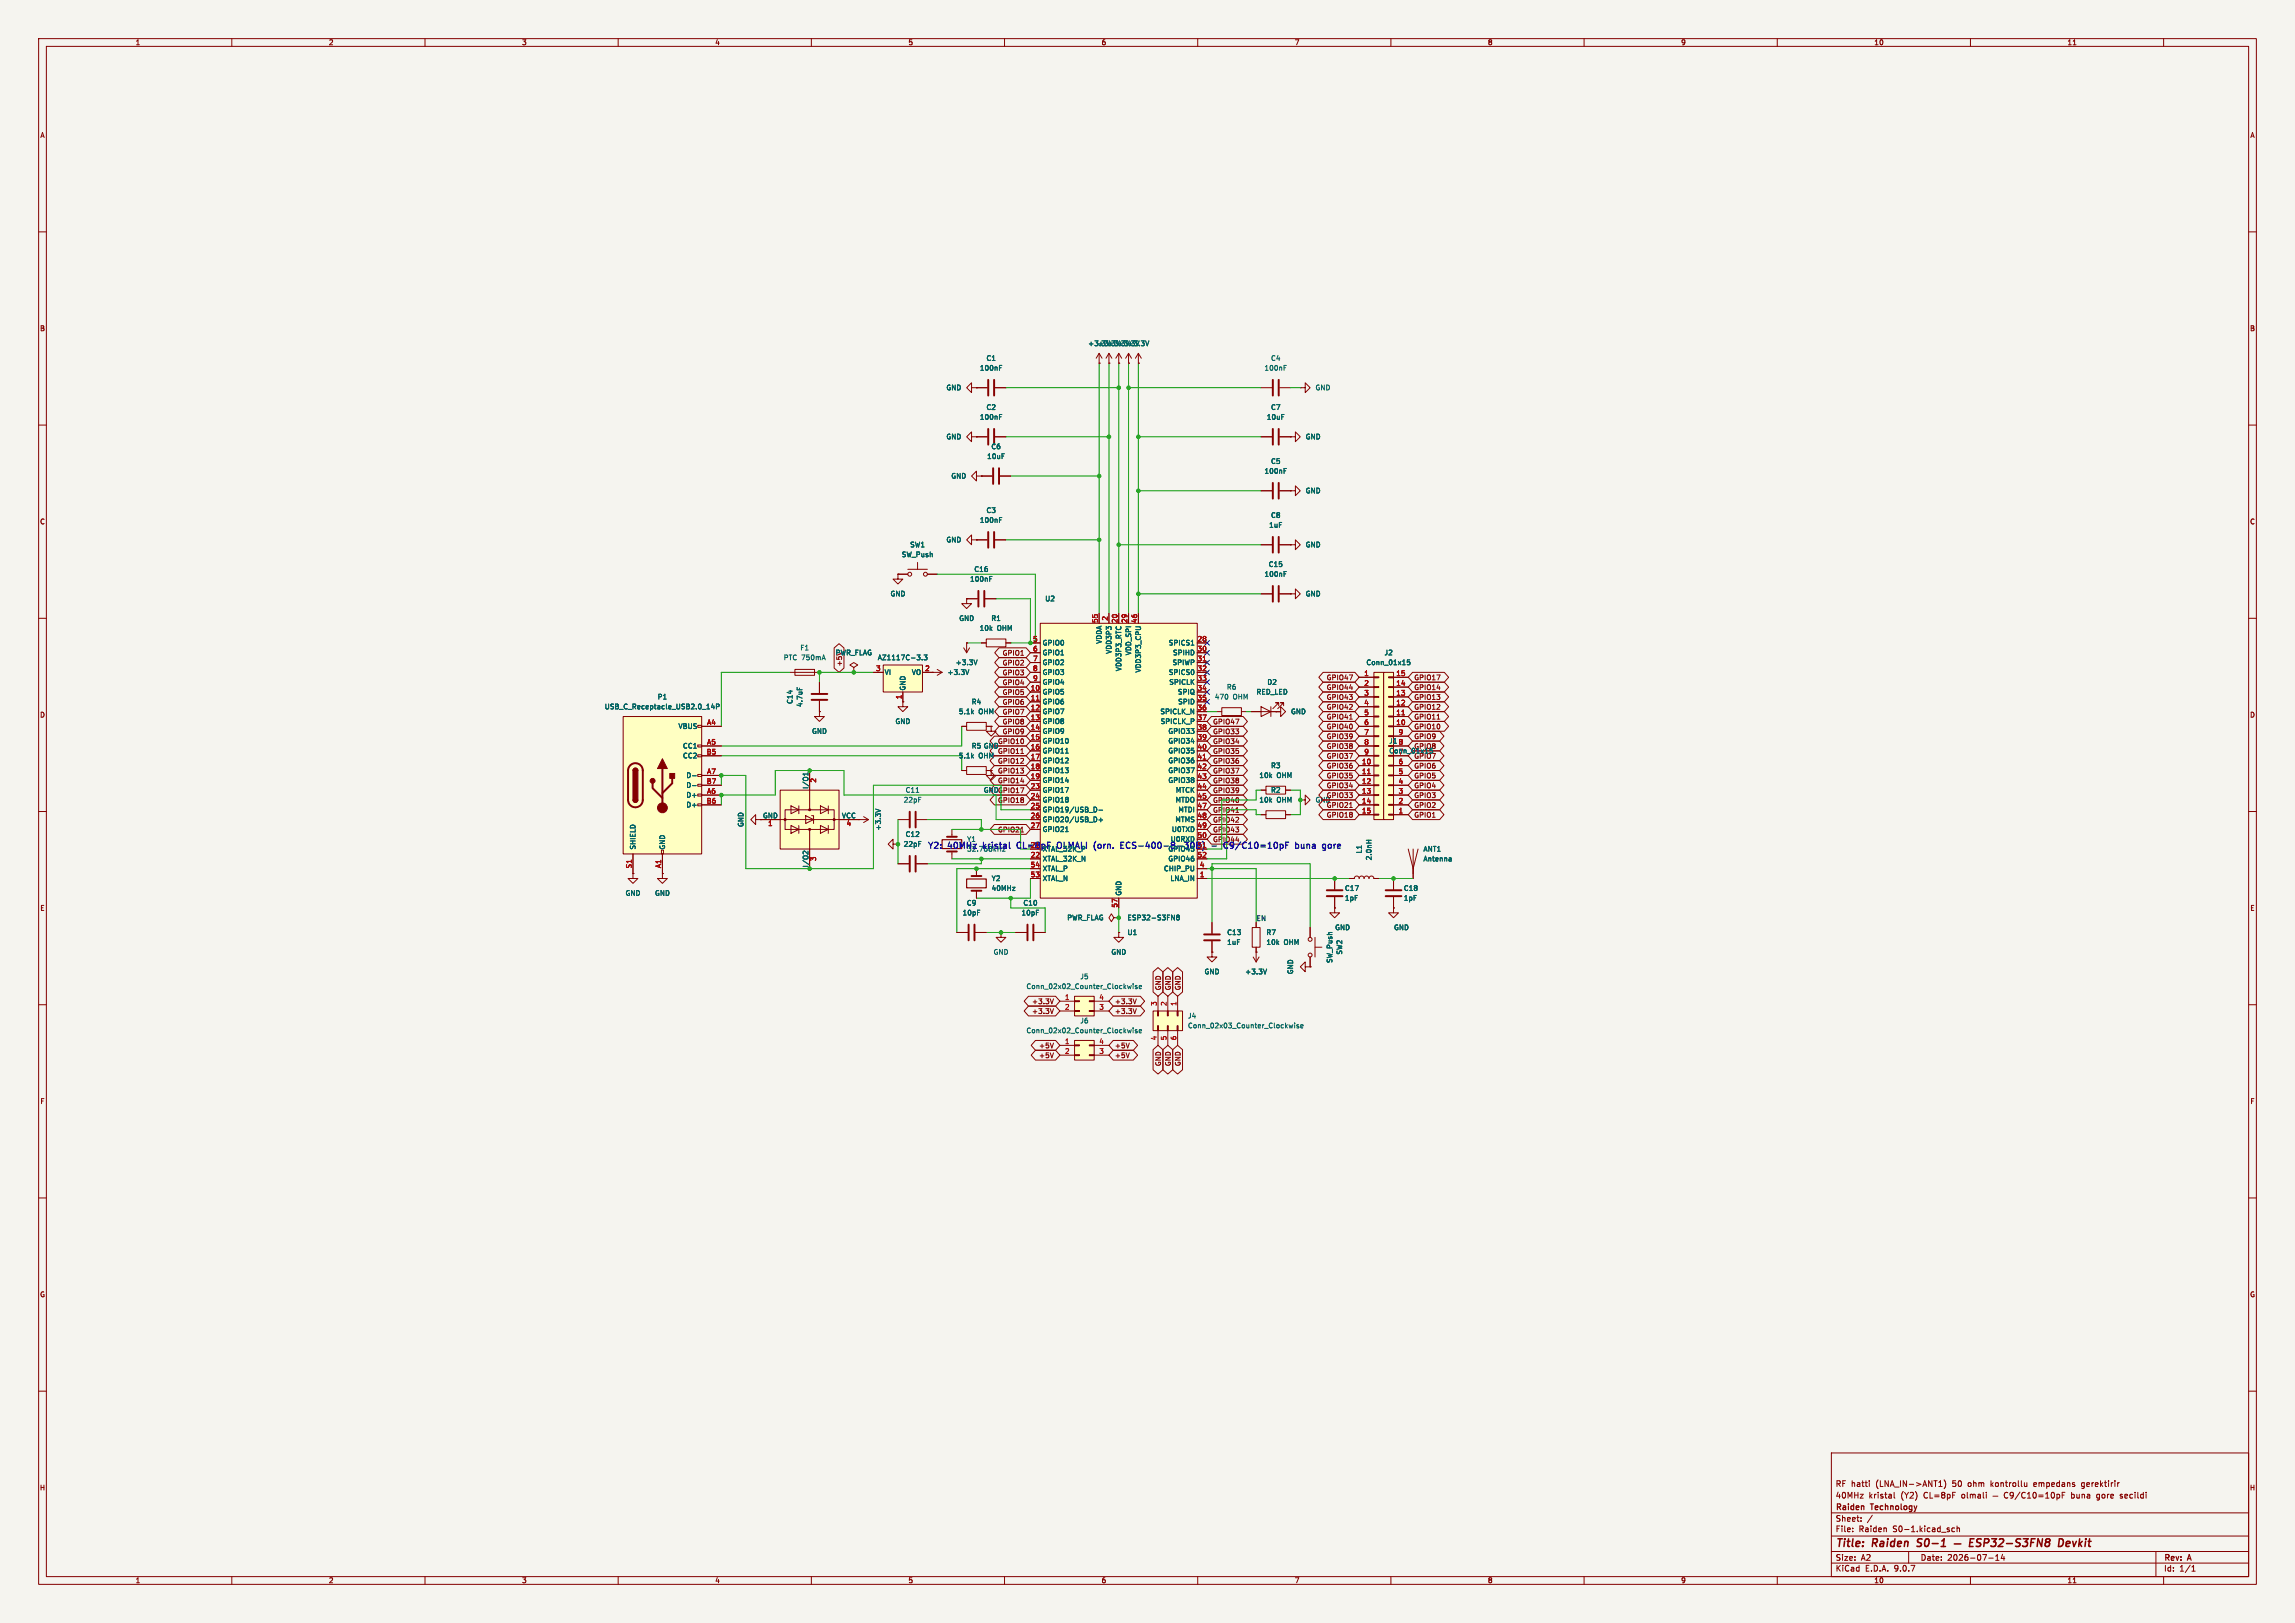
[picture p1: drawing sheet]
<svg xmlns="http://www.w3.org/2000/svg" width="594mm" height="420mm" viewBox="0 0 594 420" stroke-linecap="round" stroke-linejoin="round" font-family="sans-serif">
<defs><g id="words">
<g font-size="2.8" fill="#840000">
<text x="475" y="400.9">Title:</text>
<text x="484.7" y="400.9">Raiden</text>
<text x="497.1" y="400.9">S0-1</text>
<text x="536.1" y="400.9">Devkit</text>
</g>
<g font-size="2.2" fill="#0000c2">
<text x="240" y="219.8">Y2:</text>
<text x="245.5" y="219.8">40MHz</text>
<text x="255.2" y="219.8">kristal</text>
<text x="275.7" y="219.8">OLMALI (orn.</text>
<text x="293.4" y="219.8">ECS-400-8-30B)</text>
<text x="317.5" y="219.8">-</text>
<text x="321.4" y="219.8">C9/C10=10pF</text>
<text x="340.5" y="219.8">buna</text>
</g>
<text font-size="2.2" fill="#a90000" x="264.6" y="219.8">CL=8pF</text>
<g font-size="2.1" fill="#840000">
<text x="475" y="388">40MHz</text>
<text x="475" y="385">RF hatti</text>
<text x="483.7" y="388">kristal</text>
<text x="485.5" y="385">(LNA_IN-&gt;ANT1)</text>
<text x="492" y="388">(Y2)</text>
<text x="498" y="388">CL=8pF</text>
<text x="505.5" y="385">50</text>
<text x="508" y="388">olmali</text>
<text x="509.6" y="385">ohm</text>
<text x="515.6" y="385">kontrollu</text>
<text x="526.9" y="385">empedans</text>
<text x="536.8" y="388">buna</text>
<text x="539.5" y="385">gerektirir</text>
<text x="543.5" y="388">gore</text>
<text x="549.8" y="388">secildi</text>
<text x="475" y="394">Sheet:</text>
<text x="475" y="391.2">Raiden</text>
<text x="484.3" y="391.2">Technology</text>
<text x="475" y="396.7">File:</text>
<text x="481.1" y="396.7">Raiden</text>
<text x="490" y="396.7">S0-1.kicad_sch</text>
<text x="475" y="406.9">KiCad</text>
<text x="475" y="404.1">Size:</text>
<text x="481.7" y="404.1">A2</text>
<text x="482.7" y="406.9">E.D.A.</text>
<text x="490.3" y="406.9">9.0.7</text>
<text x="497" y="404.1">Date:</text>
<text x="504" y="404.1">2026-07-14</text>
<text x="560" y="404.3">Rev:</text>
<text x="560" y="406.9">Id:</text>
<text x="564.1" y="406.9">1/1</text>
<text x="566.4" y="404.3">A</text>
</g>
<g font-size="1.8" fill="#840000">
<text x="35" y="11.9">1</text>
<text x="85" y="11.9">2</text>
<text x="135" y="11.9">3</text>
<text x="185" y="11.9">4</text>
<text x="235" y="11.9">5</text>
<text x="285" y="11.9">6</text>
<text x="335" y="11.9">7</text>
<text x="385" y="11.9">8</text>
<text x="435" y="11.9">9</text>
<text x="485" y="11.9">10</text>
<text x="535" y="11.9">11</text>
<text x="10.3" y="35.9">A</text>
<text x="582.3" y="35.9">A</text>
<text x="10.3" y="85.9">B</text>
<text x="582.3" y="85.9">B</text>
<text x="10.3" y="135.9">C</text>
<text x="582.3" y="135.9">C</text>
<text x="259.4" y="172.4">GPIO2</text>
<text x="259.4" y="169.9">GPIO1</text>
<text x="259.4" y="177.5">GPIO4</text>
<text x="259.4" y="174.9">GPIO3</text>
<text x="343.3" y="176.2">GPIO47</text>
<text x="343.3" y="178.8">GPIO44</text>
<text x="365.9" y="178.8">GPIO14</text>
<text x="365.9" y="176.2">GPIO17</text>
<text x="10.3" y="185.9">D</text>
<text x="259.4" y="182.6">GPIO6</text>
<text x="259.4" y="180">GPIO5</text>
<text x="259.4" y="185.1">GPIO7</text>
<text x="343.3" y="183.8">GPIO42</text>
<text x="343.3" y="181.3">GPIO43</text>
<text x="365.9" y="183.8">GPIO12</text>
<text x="365.9" y="181.3">GPIO13</text>
<text x="582.3" y="185.9">D</text>
<text x="259.4" y="190.2">GPIO9</text>
<text x="259.4" y="187.6">GPIO8</text>
<text x="313.8" y="190.2">GPIO33</text>
<text x="313.8" y="187.6">GPIO47</text>
<text x="343.3" y="186.4">GPIO41</text>
<text x="343.3" y="191.5">GPIO39</text>
<text x="343.3" y="188.9">GPIO40</text>
<text x="365.9" y="188.9">GPIO10</text>
<text x="365.9" y="191.5">GPIO9</text>
<text x="365.9" y="186.4">GPIO11</text>
<text x="258.2" y="197.8">GPIO12</text>
<text x="313.8" y="195.3">GPIO35</text>
<text x="313.8" y="197.8">GPIO36</text>
<text x="313.8" y="192.7">GPIO34</text>
<text x="343.3" y="194">GPIO38</text>
<text x="343.3" y="196.5">GPIO37</text>
<text x="258.2" y="200.3">GPIO13</text>
<text x="258.2" y="202.9">GPIO14</text>
<text x="313.8" y="202.9">GPIO38</text>
<text x="313.8" y="200.3">GPIO37</text>
<text x="343.3" y="201.6">GPIO35</text>
<text x="343.3" y="199.1">GPIO36</text>
<text x="365.9" y="201.6">GPIO5</text>
<text x="365.9" y="199.1">GPIO6</text>
<text x="254.5" y="205.3">GNDGPIO17</text>
<text x="258.2" y="208">GPIO18</text>
<text x="313.8" y="208">GPIO40</text>
<text x="313.8" y="205.4">GPIO39</text>
<text x="340.4" y="207.9">GND</text>
<text x="343.3" y="204.2">GPIO34</text>
<text x="343.3" y="206.7">GPIO33</text>
<text x="343.3" y="209.2">GPIO21</text>
<text x="365.9" y="206.7">GPIO3</text>
<text x="365.9" y="204.2">GPIO4</text>
<text x="365.9" y="209.2">GPIO2</text>
<text x="258.2" y="215.6">GPIO21</text>
<text x="313.8" y="213">GPIO42</text>
<text x="313.8" y="215.6">GPIO43</text>
<text x="313.8" y="210.5">GPIO41</text>
<text x="343.3" y="211.8">GPIO18</text>
<text x="365.9" y="211.8">GPIO1</text>
<text x="10.3" y="235.9">E</text>
<text x="582.3" y="235.9">E</text>
<text x="300.7" y="256.4" transform="rotate(-90 300.7 256.4)">GND</text>
<text x="303.2" y="256.4" transform="rotate(-90 303.2 256.4)">GND</text>
<text x="305.8" y="256.4" transform="rotate(-90 305.8 256.4)">GND</text>
<text x="267" y="262.6">+3.3V</text>
<text x="267" y="260">+3.3V</text>
<text x="288.4" y="262.6">+3.3V</text>
<text x="288.4" y="260">+3.3V</text>
<text x="268.8" y="274">+5V</text>
<text x="268.8" y="271.5">+5V</text>
<text x="288.4" y="271.5">+5V</text>
<text x="288.4" y="274">+5V</text>
<text x="300.7" y="276" transform="rotate(-90 300.7 276)">GND</text>
<text x="303.2" y="276" transform="rotate(-90 303.2 276)">GND</text>
<text x="305.8" y="276" transform="rotate(-90 305.8 276)">GND</text>
<text x="10.3" y="285.9">F</text>
<text x="582.3" y="285.9">F</text>
<text x="10.3" y="335.9">G</text>
<text x="582.3" y="335.9">G</text>
<text x="10.2" y="385.9">H</text>
<text x="582.2" y="385.9">H</text>
<text x="35" y="409.9">1</text>
<text x="85" y="409.9">2</text>
<text x="135" y="409.9">3</text>
<text x="185" y="409.9">4</text>
<text x="235" y="409.9">5</text>
<text x="285" y="409.9">6</text>
<text x="335" y="409.9">7</text>
<text x="385" y="409.9">8</text>
<text x="435" y="409.9">9</text>
<text x="485" y="409.9">10</text>
<text x="535" y="409.9">11</text>
</g>
<g font-size="1.8" fill="#006464">
<text x="281.5" y="89.8">+3.3V +3.3V +3.3V</text>
<text x="284.1" y="89.8">+3.3V +3.3V</text>
<text x="255.2" y="93.6">C1</text>
<text x="328.9" y="93.6">C4</text>
<text x="244.8" y="101.2">GND</text>
<text x="253.5" y="96.1">100nF</text>
<text x="327.2" y="96.1">100nF</text>
<text x="340.4" y="101.2">GND</text>
<text x="255.2" y="106.3">C2</text>
<text x="328.9" y="106.3">C7</text>
<text x="244.8" y="113.9">GND</text>
<text x="253.5" y="108.8">100nF</text>
<text x="327.8" y="108.8">10uF</text>
<text x="337.8" y="113.9">GND</text>
<text x="255.4" y="119">10uF</text>
<text x="256.5" y="116.4">C6</text>
<text x="246.1" y="124.1">GND</text>
<text x="327.2" y="122.8">100nF</text>
<text x="328.9" y="120.2">C5</text>
<text x="337.8" y="127.9">GND</text>
<text x="253.5" y="135.5">100nF</text>
<text x="255.2" y="132.9">C3</text>
<text x="328.4" y="136.8">1uF</text>
<text x="328.9" y="134.2">C8</text>
<text x="235.5" y="141.8">SW1</text>
<text x="244.8" y="140.6">GND</text>
<text x="337.8" y="141.8">GND</text>
<text x="233.3" y="144.4">SW_Push</text>
<text x="252.1" y="148.2">C16</text>
<text x="327.2" y="149.5">100nF</text>
<text x="328.3" y="146.9">C15</text>
<text x="230.4" y="154.5">GND</text>
<text x="251" y="150.7">100nF</text>
<text x="270.4" y="155.8">U2</text>
<text x="337.8" y="154.5">GND</text>
<text x="248.2" y="160.9">GND</text>
<text x="256.5" y="160.9">R1</text>
<text x="253.4" y="163.4">10k</text>
<text x="258.1" y="163.4">OHM</text>
<text x="269.7" y="167.2">GPIO0</text>
<text x="285.3" y="166.7" transform="rotate(-90 285.3 166.7)">VDDA</text>
<text x="302.4" y="167.2">SPICS1</text>
<text x="202.7" y="171">PTC 750mA</text>
<text x="207" y="168.5">F1</text>
<text x="216.2" y="169.8">PWR_FLAG</text>
<text x="218.1" y="172.6" transform="rotate(-90 218.1 172.6)">+5V</text>
<text x="227.1" y="171">AZ1117C-3.3</text>
<text x="247.2" y="172.3">+3.3V</text>
<text x="269.7" y="169.8">GPIO1</text>
<text x="269.7" y="172.3">GPIO2</text>
<text x="287.9" y="169.3" transform="rotate(-90 287.9 169.3)">VDD3P3</text>
<text x="290.4" y="173.8" transform="rotate(-90 290.4 173.8)">VDD3P3_RTC</text>
<text x="293" y="169.7" transform="rotate(-90 293 169.7)">VDD_SPI</text>
<text x="303.4" y="172.3">SPIWP</text>
<text x="303.5" y="169.8">SPIHD</text>
<text x="353.5" y="172.3">Conn_01x15</text>
<text x="358.2" y="169.8">J2</text>
<text x="228.9" y="174.9">VI</text>
<text x="234.5" y="178.8" transform="rotate(-90 234.5 178.8)">GND</text>
<text x="235.9" y="174.9">VO</text>
<text x="245.1" y="174.9">+3.3V</text>
<text x="269.7" y="174.9">GPIO3</text>
<text x="269.7" y="177.4">GPIO4</text>
<text x="269.7" y="179.9">GPIO5</text>
<text x="295.5" y="174.2" transform="rotate(-90 295.5 174.2)">VDD3P3_CPU</text>
<text x="302.4" y="174.9">SPICS0</text>
<text x="302.5" y="177.4">SPICLK</text>
<text x="304.8" y="179.9">SPIQ</text>
<text x="317.4" y="178.7">R6</text>
<text x="325.1" y="179.9">RED_LED</text>
<text x="327.9" y="177.4">D2</text>
<text x="156.4" y="183.7">USB_C_Receptacle_USB2.0_14P</text>
<text x="170.1" y="181.2">P1</text>
<text x="205.3" y="182.3" transform="rotate(-90 205.3 182.3)">C14</text>
<text x="207.9" y="183.1" transform="rotate(-90 207.9 183.1)">4.7uF</text>
<text x="248.1" y="185">5.1k</text>
<text x="251.4" y="182.5">R4</text>
<text x="253.3" y="185">OHM</text>
<text x="269.7" y="182.5">GPIO6</text>
<text x="269.7" y="185">GPIO7</text>
<text x="300.2" y="185">SPICLK_N</text>
<text x="304.8" y="182.5">SPID</text>
<text x="314.3" y="181.2">470</text>
<text x="319.1" y="181.2">OHM</text>
<text x="334" y="185">GND</text>
<text x="175.5" y="188.8">VBUS</text>
<text x="210.1" y="190.1">GND</text>
<text x="231.6" y="187.6">GND</text>
<text x="269.7" y="187.6">GPIO8</text>
<text x="269.7" y="190.1">GPIO9</text>
<text x="300.3" y="187.6">SPICLK_P</text>
<text x="302.3" y="190.1">GPIO33</text>
<text x="176.6" y="193.9">CC1</text>
<text x="176.6" y="196.4">CC2</text>
<text x="248.1" y="196.4">5.1k</text>
<text x="251.4" y="193.9">R5 GND</text>
<text x="253.3" y="196.4">OHM</text>
<text x="258.2" y="192.7">GPIO10</text>
<text x="258.2" y="195.3">GPIO11</text>
<text x="269.7" y="192.6">GPIO10</text>
<text x="269.7" y="195.2">GPIO11</text>
<text x="269.7" y="197.7">GPIO12</text>
<text x="302.3" y="192.6">GPIO34</text>
<text x="302.3" y="195.2">GPIO35</text>
<text x="302.3" y="197.7">GPIO36</text>
<text x="359.4" y="192.6">J1</text>
<text x="359.4" y="195.2">Conn_01x15</text>
<text x="361.9" y="195.3">7</text>
<text x="365.9" y="196.5">GPIO7</text>
<text x="365.9" y="194">GPIO8</text>
<text x="177.5" y="201.5">D-</text>
<text x="269.7" y="200.3">GPIO13</text>
<text x="269.7" y="202.8">GPIO14</text>
<text x="302.3" y="200.3">GPIO37</text>
<text x="302.3" y="202.8">GPIO38</text>
<text x="325.8" y="201.5">10k</text>
<text x="328.9" y="199">R3</text>
<text x="330.5" y="201.5">OHM</text>
<text x="177.5" y="204.1">D-</text>
<text x="177.5" y="206.6">D+</text>
<text x="177.5" y="209.1">D+</text>
<text x="209.3" y="204.3" transform="rotate(-90 209.3 204.3)">I/O1</text>
<text x="233.8" y="207.9">22pF</text>
<text x="234.3" y="205.3">C11</text>
<text x="254.5" y="205.3">GND</text>
<text x="269.7" y="205.3">GPIO17</text>
<text x="269.7" y="207.9">GPIO18</text>
<text x="304.1" y="207.9">MTDO</text>
<text x="304.2" y="205.3">MTCK</text>
<text x="325.8" y="207.9">10k</text>
<text x="328.9" y="205.3">R2</text>
<text x="330.5" y="207.9">OHM</text>
<text x="192.6" y="214.1" transform="rotate(-90 192.6 214.1)">GND</text>
<text x="197.4" y="211.8">GND</text>
<text x="217.8" y="211.8">VCC</text>
<text x="228.2" y="215" transform="rotate(-90 228.2 215)">+3.3V</text>
<text x="269.7" y="210.4">GPIO19/USB_D-</text>
<text x="269.7" y="213">GPIO20/USB_D+</text>
<text x="269.7" y="215.5">GPIO21</text>
<text x="303.2" y="215.5">U0TXD</text>
<text x="304.1" y="213">MTMS</text>
<text x="304.9" y="210.4">MTDI</text>
<text x="164.7" y="220" transform="rotate(-90 164.7 220)">SHIELD</text>
<text x="172.3" y="220" transform="rotate(-90 172.3 220)">GND</text>
<text x="233.8" y="219.3">22pF</text>
<text x="234.3" y="216.8">C12</text>
<text x="250.2" y="218">Y1</text>
<text x="269.7" y="220.6">XTAL_32K_P</text>
<text x="302.3" y="220.6">GPIO45</text>
<text x="302.9" y="218">U0RXD</text>
<text x="352.7" y="221" transform="rotate(-90 352.7 221)">L1</text>
<text x="368.3" y="220.6">ANT1</text>
<text x="209.3" y="224.6" transform="rotate(-90 209.3 224.6)">I/O2</text>
<text x="269.7" y="223.1">XTAL_32K_N</text>
<text x="269.7" y="225.7">XTAL_P</text>
<text x="301.1" y="225.7">CHIP_PU</text>
<text x="302.3" y="223.1">GPIO46</text>
<text x="355.2" y="222.7" transform="rotate(-90 355.2 222.7)">2.0nH</text>
<text x="368.3" y="223.1">Antenna</text>
<text x="161.8" y="232">GND</text>
<text x="169.4" y="232">GND</text>
<text x="256.5" y="228.2">Y2</text>
<text x="256.5" y="230.7">40MHz</text>
<text x="269.7" y="228.2">XTAL_N</text>
<text x="290.4" y="231.9" transform="rotate(-90 290.4 231.9)">GND</text>
<text x="302.8" y="228.2">LNA_IN</text>
<text x="348" y="233.3">1pF</text>
<text x="348" y="230.7">C17</text>
<text x="363.2" y="233.3">1pF</text>
<text x="363.2" y="230.7">C18</text>
<text x="249" y="237.1">10pF</text>
<text x="250.1" y="234.5">C9</text>
<text x="264.3" y="237.1">10pF</text>
<text x="264.8" y="234.5">C10</text>
<text x="276.1" y="238.4">PWR_FLAG</text>
<text x="291.7" y="238.4">ESP32-S3FN8</text>
<text x="291.7" y="242.2">U1</text>
<text x="317.5" y="244.7">1uF</text>
<text x="317.5" y="242.2">C13</text>
<text x="327.7" y="242.2">R7</text>
<text x="327.7" y="244.7">10k</text>
<text x="332.3" y="244.7">OHM</text>
<text x="345.4" y="240.9">GND</text>
<text x="360.7" y="240.9">GND</text>
<text x="257" y="247.2">GND</text>
<text x="287.5" y="247.2">GND</text>
<text x="345" y="249.3" transform="rotate(-90 345 249.3)">SW_Push</text>
<text x="347.6" y="247.1" transform="rotate(-90 347.6 247.1)">SW2</text>
<text x="265.5" y="256.1">Conn_02x02_Counter_Clockwise</text>
<text x="279.5" y="253.6">J5</text>
<text x="311.7" y="252.3">GND</text>
<text x="322.2" y="252.3">+3.3V</text>
<text x="334.9" y="252.2" transform="rotate(-90 334.9 252.2)">GND</text>
<text x="307.3" y="263.8">J4</text>
<text x="265.5" y="267.6">Conn_02x02_Counter_Clockwise</text>
<text x="279.5" y="265">J6</text>
<text x="307.3" y="266.3">Conn_02x03_Counter_Clockwise</text>
</g>
<g font-size="1.8" fill="#a90000">
<text x="284.2" y="161.3" transform="rotate(-90 284.2 161.3)">55</text>
<text x="286.8" y="160.7" transform="rotate(-90 286.8 160.7)">2</text>
<text x="289.3" y="161.3" transform="rotate(-90 289.3 161.3)">20</text>
<text x="291.8" y="161.3" transform="rotate(-90 291.8 161.3)">29</text>
<text x="294.4" y="161.3" transform="rotate(-90 294.4 161.3)">46</text>
<text x="267.3" y="166.1">5</text>
<text x="309.8" y="166.1">28</text>
<text x="226.6" y="173.7">3</text>
<text x="239.3" y="173.7">2</text>
<text x="267.3" y="168.7">6</text>
<text x="267.3" y="171.2">7</text>
<text x="267.3" y="173.7">8</text>
<text x="309.8" y="168.7">30</text>
<text x="309.8" y="171.2">31</text>
<text x="309.8" y="173.7">32</text>
<text x="266.7" y="178.8">10</text>
<text x="267.3" y="176.3">9</text>
<text x="309.8" y="176.3">33</text>
<text x="309.8" y="178.8">34</text>
<text x="353" y="175">1</text>
<text x="353" y="177.5">2</text>
<text x="361.3" y="177.5">14</text>
<text x="361.3" y="175">15</text>
<text x="233.4" y="181" transform="rotate(-90 233.4 181)">1</text>
<text x="266.7" y="181.4">11</text>
<text x="266.7" y="183.9">12</text>
<text x="309.8" y="183.9">36</text>
<text x="309.8" y="181.4">35</text>
<text x="353" y="180.1">3</text>
<text x="353" y="182.6">4</text>
<text x="353" y="185.2">5</text>
<text x="361.3" y="185.2">11</text>
<text x="361.3" y="182.6">12</text>
<text x="361.3" y="180.1">13</text>
<text x="182.9" y="187.7">A4</text>
<text x="266.7" y="186.4">13</text>
<text x="266.7" y="189">14</text>
<text x="266.7" y="191.5">15</text>
<text x="309.8" y="186.4">37</text>
<text x="309.8" y="189">38</text>
<text x="309.8" y="191.5">39</text>
<text x="353" y="187.7">6</text>
<text x="353" y="190.2">7</text>
<text x="361.3" y="187.7">10</text>
<text x="361.9" y="190.2">9</text>
<text x="182.8" y="195.3">B5</text>
<text x="182.9" y="192.8">A5</text>
<text x="266.7" y="194.1">16</text>
<text x="266.7" y="196.6">17</text>
<text x="309.8" y="194.1">40</text>
<text x="309.8" y="196.6">41</text>
<text x="352.4" y="197.9">10</text>
<text x="353" y="192.8">8</text>
<text x="353" y="195.3">9</text>
<text x="361.9" y="197.9">6</text>
<text x="361.9" y="192.8">8</text>
<text x="182.8" y="202.9">B7</text>
<text x="182.9" y="200.4">A7</text>
<text x="211.5" y="202.6" transform="rotate(-90 211.5 202.6)">2</text>
<text x="266.7" y="199.1">18</text>
<text x="266.7" y="201.7">19</text>
<text x="309.8" y="199.1">42</text>
<text x="309.8" y="201.7">43</text>
<text x="352.4" y="200.4">11</text>
<text x="352.4" y="202.9">12</text>
<text x="361.9" y="202.9">4</text>
<text x="361.9" y="200.4">5</text>
<text x="182.8" y="208">B6</text>
<text x="182.9" y="205.5">A6</text>
<text x="266.7" y="204.2">23</text>
<text x="266.7" y="206.8">24</text>
<text x="266.7" y="209.3">25</text>
<text x="309.8" y="206.8">45</text>
<text x="309.8" y="204.2">44</text>
<text x="309.8" y="209.3">47</text>
<text x="352.4" y="205.5">13</text>
<text x="352.4" y="208">14</text>
<text x="361.9" y="208">2</text>
<text x="361.9" y="205.5">3</text>
<text x="198.7" y="214.1">1</text>
<text x="219" y="214.1">4</text>
<text x="266.7" y="211.8">26</text>
<text x="266.7" y="214.4">27</text>
<text x="309.8" y="211.8">48</text>
<text x="309.8" y="214.4">49</text>
<text x="352.4" y="210.6">15</text>
<text x="361.9" y="210.6">1</text>
<text x="266.7" y="219.5">21</text>
<text x="266.7" y="222">22</text>
<text x="309.8" y="219.5">51</text>
<text x="309.8" y="216.9">50</text>
<text x="309.8" y="222">52</text>
<text x="163.6" y="224.8" transform="rotate(-90 163.6 224.8)">S1</text>
<text x="171.2" y="224.8" transform="rotate(-90 171.2 224.8)">A1</text>
<text x="211.5" y="223" transform="rotate(-90 211.5 223)">3</text>
<text x="266.7" y="224.5">54</text>
<text x="266.7" y="227.1">53</text>
<text x="310.4" y="224.5">4</text>
<text x="310.4" y="227.1">1</text>
<text x="289.3" y="235" transform="rotate(-90 289.3 235)">57</text>
<text x="275.5" y="258.8">1</text>
<text x="275.5" y="261.4">2</text>
<text x="284.4" y="258.8">4</text>
<text x="284.4" y="261.4">3</text>
<text x="299.5" y="260.4" transform="rotate(-90 299.5 260.4)">3</text>
<text x="302" y="260.4" transform="rotate(-90 302 260.4)">2</text>
<text x="304.5" y="260.4" transform="rotate(-90 304.5 260.4)">1</text>
<text x="299.5" y="269.3" transform="rotate(-90 299.5 269.3)">4</text>
<text x="302" y="269.3" transform="rotate(-90 302 269.3)">5</text>
<text x="304.5" y="269.3" transform="rotate(-90 304.5 269.3)">6</text>
<text x="275.5" y="270.3">1</text>
<text x="275.5" y="272.8">2</text>
<text x="284.4" y="270.3">4</text>
<text x="284.4" y="272.8">3</text>
</g>
<g font-size="1.8" fill="#0000c2">
<text x="250.2" y="220.6">32.768kHz</text>
<text x="313.8" y="218.1">GPIO44</text>
</g>
<text font-size="1.8" fill="#0f0f0f" x="325.1" y="238.4">EN</text>
</g></defs>
<path d="M0 0h594v420h-594z" fill="#f5f4ef" stroke="#f5f4ef" stroke-width=".26"/>
<g fill="none" stroke="#840000" stroke-width=".26">
<path d="M10 10h574v400h-574zM12 12h570v396h-570zM60 10v2M110 10v2M160 10v2M210 10v2M260 10v2M310 10v2M360 10v2M410 10v2M460 10v2M510 10v2"/>
<path d="M536.6 11.6h.7M560 10v2M10 60h2M582 60h2M10 110h2M326.4 113h2.8M331.2 113h2.8M334 113h1.3v-1.2l1.2 1.2-1.2 1.3v-1.3M334 113h.1M582 110h2M326.4 127h2.8M331.2 127h2.8"/>
<path d="M334 141h1.3v-1.3l1.2 1.3-1.2 1.2v-1.2M334 141h.1M10 160h2M582 160h2M10 210h2M231.1 218.4v-1.2l-1.2 1.2 1.2 1.3v-1.3h1.3M232.4 218.4h.1M232.4 212.1h2.8M237.2 212.1h2.8M582 210h2M232.4 223.5h2.8M237.2 223.5h2.8"/>
<path d="M252.7 224.8v1.9M252.7 230.5v1.9M10 260h2M582 260h2M10 310h2M582 310h2M10 360h2M474 376h108v32h-108zM582 360h2M474 397.5h108M474 391.5h108M479.5 396.2v.2"/>
<path d="M479.5 395.4v.2M481.7 393.5v.2M481.7 392.7v.2M483.8 383.2v.1M483.8 383.7v1M484.6 392.1l-1.3 1.9M490.2 386.2v1.3l.3 .2M501.8 384.7h.9M502 383.5l.2-.3v1.5M503.2 383a1.72 1.72 0 0 1 0 2.2M505.9 395.4h-.4l-.3 .3 .1 .6h.6M506.5 395.5l.6-.1 .1 1"/>
<path d="M506.5 394.9v1.5M514.1 386.2v.1M514.1 386.7v1M515.8 387.2h1.3M519.7 386.3a.67 .67 0 0 0-1 .6 .67 .67 0 0 0 1 .6M521.1 386.8l-.3 .3-.4-.1-.1-.7 .5-.1 .3 .3-.1 .8-.2 .3-.4 .1M522.8 386.1l-1.3 1.9M524.2 386.3a.67 .67 0 0 0-1 .6 .67 .67 0 0 0 1 .6M524.6 384.5l-.6 .1M524.6 383.7v1M524.7 387.7h.9M524.7 386.6l.5-.4v1.5"/>
<path d="M526.3 386.3l.2-.1a.8 .8 0 0 1 .6 .7 .8 .8 0 0 1-.6 .8l-.3-.6zM527.7 386.9h1.1M527.7 387.3h1.1M529.5 387.7h.8M529.5 386.6l.4-.4v1.5M531 386.3l.2-.1a.8 .8 0 0 1 .6 .7 .8 .8 0 0 1-.6 .8l-.3-.6zM532.4 386.7h.4l.3 .3-.1 .6h-.6M532.4 386.7v1.5M533.7 386.9h.5M534.5 386.2h-.8v1.5M536.2 386.2v1.5M536.2 387.6l.1 .1"/>
<path d="M536.3 386.7h-.1M538.8 383.8v.7M542.7 388.1l.4 .1M543 386.7l-.3 .3v.4l.3 .3M548.5 383.7h-.3M548.7 387.6l.5 .1M549.2 386.7l-.5 .2 .1 .2 .4 .1M60 408v2M110 408v2M160 408v2M210 408v2M260 408v2"/>
<path d="M310 408v2M360 408v2M410 408v2M460 408v2M474 404.5h108M474 401.5h108M494 401.5v3M510 408v2M514.7 403.2h1.2M516.5 403.8h.9M516.5 402.7l.5-.4v1.5M518.3 402.2l-.3 1.1h.9"/>
<path d="M518.7 402.8v1M536.6 409.6h.7M558 401.5v6.5M560 408v2M567.3 406.6h.9M567.3 405.5l.4-.4v1.5"/>
</g>
<g fill="none" stroke="#840000" stroke-width=".4">
<path d="M496.4 398.4v.6M505.8 399.5h1.7M509.9 399.1h.6M510.9 398.2h-.9l-.3 2h1M512.8 398.3l-.7-.1-.3 .2-.1 .6 .8 .3 .1 .5-.4 .4-.7-.1M513.6 399.2l.9-.1 .3-.2-.1-.5-.2-.2h-.8l-.3 2M515.5 398.2h1.2l-.7 .8 .5 .1-.1 .9-.3 .2-.8-.2M517.5 398.4l.8-.2 .2 .2 .1 .4-1.4 1.4h1.2M519.4 399.4h1.5M523 398.3l-.7-.1-.3 .2-.1 .6 .8 .3 .1 .5-.4 .4-.8-.1M523.7 398.2h1.2l-.7 .8 .5 .1-.1 .9-.3 .2-.8-.2M525.7 399.1h.6"/>
<path d="M526.7 398.2h-.9l-.3 2M528.6 398.2l-.2 2-.9-2-.2 2M529.8 399.1l-.4 .3v.6a.65 .65 0 0 0 .9 .1 .65 .65 0 0 0 0-1h-.1M529.8 399.1l-.3-.5 .2-.3 .6-.1 .3 .5-.4 .4M529.8 399.1h.4M533 398.2a1 1 0 0 1 1.1 .7 1 1 0 0 1-.5 1.2l-.8 .1zM535.5 398.9l-.6 .1-.2 .9 .3 .3h.4M535.7 399.3l-.9 .2M496.1 400.1l.3 .1"/>
</g>
<path d="M329.4 111v4.1M331 111v4.1M329.4 125v4M331 125v4M235.5 210.1v4M237 210.1v4M235.5 221.5v4.1M237 221.5v4.1M251.5 230.5h2.5M251.5 226.7h2.5" fill="none" stroke="#840000" stroke-width=".51"/>
<path d="M332.3 121.8h.5M332.3 121.2h.7M237.1 205h.7" fill="none" stroke="#006464" stroke-width=".26"/>
<path d="M250.2 227.5h5.1v2.2h-5.1z" fill="none" stroke="#840000" stroke-width=".3"/>
<path d="M228.6 172.1h10.2v7h-10.2z" fill="#ffffc2"/>
<g fill="none" stroke="#840000" stroke-width=".26">
<path d="M326.4 100.3h2.8M331.2 100.3h2.8M251.5 139.7v-1.3l-1.3 1.3 1.3 1.3v-1.3h1.2M252.7 139.7h.1M252.7 139.7h2.8M257.6 139.7h2.7M334 127h1.3v-1.3l1.2 1.3-1.2 1.3v-1.3M334 127h.1M232.4 148.6v1.3h1.3l-1.3 1.2-1.3-1.2h1.3M232.4 148.6h.1M232.4 148.6h2.5M234.9 147.3h5.1"/>
<path d="M237.5 145.5v1.8M240 148.6h2.6M250.2 154.9v1.3h1.3l-1.3 1.3-1.3-1.3h1.3M250.2 154.9h.1M250.2 154.9h2.8M255 154.9h2.8M326.4 141h2.8M326.4 153.7h2.8M331.2 141h2.8M331.2 153.7h2.8M334 153.7h1.3v-1.3l1.2 1.3-1.2 1.2v-1.2M334 153.7h.1"/>
<path d="M212.1 176.5v2.8M226.1 174h2.5M228.6 172.1h10.2v7h-10.2zM233.7 179.1v2.5M238.8 174h5M241.3 174h.1M242.6 173.2l1.2 .8M243.8 174l-1.2 .8M249.4 167.6l.8 1.3M250.2 166.4h.1M250.2 166.4v2.5M251 167.6l-.8 1.3"/>
<path d="M254 166.4h1.3M255.3 165.4h5v2h-5zM260.3 166.4h1.3M212.1 184.2v1.2h1.3l-1.3 1.3-1.3-1.3h1.3M212.1 184.2h.1M212.1 181.4v2.8M233.7 181.6v1.3h1.2l-1.2 1.3-1.3-1.3h1.3M233.7 181.6h.1M248.9 199.4h1.3M250.2 198.4h5.1v2h-5.1zM255.3 199.4h1.2M315 184.2h1.2"/>
<path d="M316.2 183.1h5.1v2.1h-5.1zM321.3 184.2h1.3M323.8 184.2h7.7v1.2l1.2-1.2-1.2-1.3v1.3h-1.3M326.4 182.9l2.5 1.3-2.5 1.2zM328.9 182.9v2.5M330.2 184.2h.1M331 182.6v-.7h-.8h.8l-1.6 1.5M332.2 182.6v-.7h-.7h.7l-1.5 1.5M326.4 210.8h1.3M326.4 204.5h1.3M327.7 209.8h5v2h-5zM327.7 203.5h5v2h-5z"/>
<path d="M332.7 210.8h1.3M332.7 204.5h1.3"/>
<circle cx="235.5" cy="148.6" r=".51"/>
<circle cx="239.5" cy="148.6" r=".51"/>
</g>
<g fill="none" stroke="#006464" stroke-width=".26">
<path d="M332.3 95.2h.5M332.3 94.6h.7M258.7 134.5h.4M258.7 133.9h.6M256.1 149.8h.5M256.1 149.2h.7M332.3 148.5h.5M332.3 147.9h.7M206.3 177.9v.6M238.7 170.6v.2M239.2 169.5h.7l-.4 .5 .4 .1v.5h-.7M250.8 173.3l-.4 1.3"/>
<path d="M252.9 170.8l-.4 1.2"/>
</g>
<path d="M329.4 98.3v4.1M331 98.3v4.1M255.8 137.7v4M257.3 137.7v4M329.4 138.9v4.1M331 138.9v4.1M253.2 152.9v4.1M254.8 152.9v4.1M329.4 151.6v4.1M331 151.6v4.1M210.1 179.6h4M210.1 181.1h4" fill="none" stroke="#840000" stroke-width=".51"/>
<path d="M355.6 174h2.5v38.1h-2.5z" fill="#ffffc2"/>
<g fill="none" stroke="#840000" stroke-width=".26">
<path d="M351.8 175.3h3.8M351.8 177.8h3.8M355.6 174h2.5v38.1h-2.5zM355.6 175.1h1.3v.3h-1.3zM355.6 177.7h1.3v.2h-1.3zM351.8 180.3h3.8M351.8 182.9h3.8M351.8 185.4h3.8M351.8 188h3.8M351.8 190.5h3.8M351.8 193h3.8M351.8 195.6h3.8"/>
<path d="M351.8 198.1h3.8M355.6 180.2h1.3v.3h-1.3zM355.6 182.8h1.3v.2h-1.3zM355.6 185.3h1.3v.2h-1.3zM355.6 187.8h1.3v.3h-1.3zM355.6 190.4h1.3v.2h-1.3zM355.6 192.9h1.3v.3h-1.3zM355.6 195.5h1.3v.2h-1.3zM355.6 198h1.3v.2h-1.3zM351.8 200.7h3.8M351.8 203.2h3.8M351.8 205.7h3.8"/>
<path d="M351.8 208.3h3.8M351.8 210.8h3.8M355.6 200.5h1.3v.3h-1.3zM355.6 203.1h1.3v.2h-1.3zM355.6 205.6h1.3v.3h-1.3zM355.6 208.2h1.3v.2h-1.3zM355.6 210.7h1.3v.2h-1.3z"/>
</g>
<path d="M353.9 200.2h.8" fill="none" stroke="#a90000" stroke-width=".26"/>
<path d="M370.8 194.3v.3" fill="none" stroke="#006464" stroke-width=".26"/>
<path d="M269.2 161.3h40.7v71.1h-40.7z" fill="#ffffc2"/>
<g fill="none" stroke="#840000" stroke-width=".26">
<path d="M252.7 123.2v-1.3l-1.2 1.3 1.2 1.3v-1.3h1.3M254 123.2h.1M284.5 158.8v2.5M287 158.8v2.5M289.6 158.8v2.5M292.1 158.8v2.5M294.6 158.8v2.5M266.7 166.4h2.5M266.7 168.9h2.5M266.7 171.5h2.5M266.7 174h2.5M266.7 176.5h2.5"/>
<path d="M266.7 179.1h2.5M269.2 161.3h40.7v71.1h-40.7zM309.9 166.4h2.5M309.9 168.9h2.5M309.9 171.5h2.5M309.9 174h2.5M309.9 176.5h2.5M309.9 179.1h2.5M248.9 188h1.3M250.2 186.9h5.1v2.1h-5.1zM255.3 188h1.2M256.5 188v1.2h1.3l-1.3 1.3-1.2-1.3h1.2"/>
<path d="M256.5 188h.1M266.7 184.2h2.5M266.7 181.6h2.5M266.7 186.7h2.5M266.7 189.2h2.5M266.7 191.8h2.5M266.7 194.3h2.5M266.7 196.9h2.5M266.7 199.4h2.5M309.9 184.2h2.5M309.9 181.6h2.5M309.9 186.7h2.5"/>
<path d="M309.9 189.2h2.5M309.9 191.8h2.5M309.9 194.3h2.5M309.9 196.9h2.5M309.9 199.4h2.5M195.6 212.1v-1.3l-1.3 1.3 1.3 1.3v-1.3h1.2M266.7 207h2.5M266.7 201.9h2.5M266.7 204.5h2.5M266.7 209.6h2.5M266.7 212.1h2.5M266.7 214.6h2.5"/>
<path d="M309.9 207h2.5M309.9 219.7h2.5M309.9 201.9h2.5M309.9 204.5h2.5M309.9 209.6h2.5M309.9 212.1h2.5M309.9 214.6h2.5M309.9 217.2h2.5M266.7 222.3h2.5M266.7 224.8h2.5M266.7 227.3h2.5M289.6 232.4v2.6"/>
<path d="M309.9 222.3h2.5M309.9 224.8h2.5M309.9 227.3h2.5M345.4 235v1.2h1.3l-1.3 1.3-1.2-1.3h1.2M345.4 235h.1M345.4 227.3v2.8M345.4 232.2v2.8M360.7 227.3v2.8M360.7 232.2v2.8M247.6 241.3h2.8M252.5 241.3h2.8"/>
</g>
<path d="M311.4 171h.7M268.2 181.2h.7M311.4 196.4h.7M311.4 219.3h.7" fill="none" stroke="#a90000" stroke-width=".26"/>
<path d="M308.3 166.9h.7M275.8 194.9h.7M275.8 215.2h.7M283.6 208.9l.3 .5-.3 .7M284.4 209.6h1M284.4 212.2h1M284.9 211.7v1M303.2 236.8l.8 1.3v-1.3M304.8 237.3l-.3-.2 .3-.3 .4 .2-.2 .3M304.8 237.3l-.3 .3 .3 .5 .4-.3-.2-.5M304.8 237.3h.2" fill="none" stroke="#006464" stroke-width=".26"/>
<path d="M250.7 239.3v4M252.2 239.3v4M343.4 230.4h4.1M343.4 231.9h4.1M358.6 230.4h4.1M358.6 231.9h4.1" fill="none" stroke="#840000" stroke-width=".51"/>
<path d="M201.9 204.5h15.3v15.2h-15.3z" fill="#ffffc2"/>
<g fill="none" stroke="#840000" stroke-width=".26">
<path d="M209.5 199.4v10.2M196.8 212.1h25.4M201.9 204.5h15.3v15.2h-15.3zM203.2 209.6h12.7v5h-12.7zM204.7 208.5l2.1 1.1-2.1 1zM204.7 213.6l2.1 1-2.1 1zM206.8 208.5v2.1M206.8 213.6v2M208.5 211.1l2.1 1-2.1 1zM209.5 214.6v10.2M210.1 211.1h.5v2M212.3 208.5l2.1 1.1-2.1 1z"/>
<path d="M212.3 213.6l2.1 1-2.1 1zM214.4 208.5v2.1M214.4 213.6v2M246.4 214.6v1.9M171.4 226.1v1.2h1.3l-1.3 1.3-1.2-1.3h1.2M171.4 226.1h.1M246.4 220.3v2M349.2 227.3h1.3l.2-.4 .5-.2 .4 .2 .2 .4 .2-.4 .4-.2 .5 .2 .2 .4 .1-.4 .5-.2 .4 .2 .2 .4 .2-.4 .5-.2 .4 .2 .2 .4h1.3M337.8 250.2v-1.3l-1.3 1.3 1.3 1.3v-1.3h1.3M339.1 250.2h.1M339.1 240v2.6M339.1 247.7v2.5"/>
<path d="M340.4 245.1h1.7M340.4 242.6v5.1"/>
<circle cx="339.1" cy="243.1" r=".51"/>
<circle cx="339.1" cy="247.1" r=".51"/>
</g>
<g fill="#840000" stroke="#840000" stroke-width=".26">
<circle cx="209.5" cy="209.5" r=".25"/>
<circle cx="215.9" cy="212.1" r=".25"/>
<circle cx="203.2" cy="212.1" r=".25"/>
<circle cx="209.5" cy="214.6" r=".25"/>
</g>
<path d="M209.1 199.9v.8M209.1 200.3h-1.2l.3 .4M353.6 217.4h1.3M354.2 217.4v.8M209.1 220.3v.7l-.9-.7-.3 .1v.4" fill="none" stroke="#006464" stroke-width=".26"/>
<path d="M243.8 217.3h5.1v2.3h-5.1z" fill="none" stroke="#840000" stroke-width=".3"/>
<path d="M245.1 216.5h2.5" fill="none" stroke="#840000" stroke-width=".51"/>
<path d="M161.3 185.4h20.3v35.6h-20.3z" fill="#ffffc2"/>
<g fill="none" stroke="#840000" stroke-width=".26">
<path d="M204.5 174h7.6M205.7 173.2h5.1v1.6h-5.1zM221 172.7l1-.6-1-.6-1 .6 1 .6v1.3M221 174h.1M161.3 185.4h20.3v35.6h-20.3zM163.8 199.4l.2-.5 .5-.1 .4 .1 .2 .5M180.6 187.7h1v.5h-1zM180.6 192.8h1v.5h-1zM180.6 195.3h1v.5h-1zM181.6 188h5.1M181.6 193h5.1M181.6 195.6h5.1"/>
<path d="M163.8 207l.2 .5 .5 .1 .4-.1 .2-.5M171.2 220h.5v1h-.5zM180.6 200.4h1v.5h-1zM180.6 202.9h1v.6h-1zM180.6 205.5h1v.5h-1zM180.6 208h1v.5h-1zM181.6 200.7h5.1M181.6 203.2h5.1M181.6 205.7h5.1M181.6 208.3h5.1M364.5 219.7l1.3 5.1 1.2-5.1M365.8 219.7v7.6"/>
<path d="M163.8 226.1v1.2h1.3l-1.3 1.3-1.2-1.3h1.2M163.8 226.1h.1M163.8 221v5.1M171.4 221v5.1M313.7 238.8v2.8M325.1 238.8v1.2M360.7 235v1.2h1.2l-1.2 1.3-1.3-1.3h1.3M360.7 235h.1M313.7 246.4v1.3h1.3l-1.3 1.2-1.3-1.2h1.3M313.7 246.4h.1M313.7 243.6v2.8M324.1 240h2v5.1h-2z"/>
<path d="M324.4 247.7l.7 1.2M325.1 246.4h.1M325.1 245.1v3.8M325.9 247.7l-.8 1.2"/>
</g>
<path d="M163.1 198.1a1.9 1.9 0 0 1 2.1-.5 1.9 1.9 0 0 1 1.2 1.8v7.6a1.91 1.91 0 0 1-1.9 1.9 1.91 1.91 0 0 1-1.9-1.9v-7.8zM171.4 198.9v10.1M168.9 202.7v1.3l2.5 2.5M174 201.4v1.3l-2.6 2.5M311.7 241.8h4M311.7 243.3h4" fill="none" stroke="#840000" stroke-width=".51"/>
<g fill="#840000" stroke="#840000" stroke-width=".26">
<path d="M163.8 199.4h1.3v7.6h-1.3z"/>
<path d="M164 198.9l.7-.1 .4 .6h-1.3z"/>
<path d="M163.8 207h1.3l-.2 .5-.4 .1-.5-.1z"/>
<path d="M171.4 196.3l1.3 2.6h-2.5z"/>
<path d="M173.4 200.2h1.2v1.2h-1.2z"/>
<circle cx="168.9" cy="202.1" r=".63"/>
<circle cx="171.4" cy="209" r="1.27"/>
</g>
<path d="M184.5 182.1l-.4 .9h.8M184.8 182.6v.9M185.4 182.9l.6-.1 .1-.5-.7-.1v1.3M179.2 200.8h1M179.2 203.3h1M375.4 222l.2 .2v.6M375.6 222.8h-.4M375.6 222.3h-.4M327.8 250.8l-.4 1.2" fill="none" stroke="#006464" stroke-width=".26"/>
<path d="M358.1 174h2.6v38.1h-2.6z" fill="#ffffc2"/>
<g fill="none" stroke="#840000" stroke-width=".26">
<path d="M284.5 94h.1M284.5 91.4l-.8 1.3M284.5 91.4l.7 1.3M284.5 91.4v2.6M292.1 94h.1M292.1 91.4l-.8 1.3M292.1 91.4l.8 1.3M292.1 91.4v2.6M294.6 94h.1M294.6 91.4l-.7 1.3M294.6 91.4l.8 1.3M294.6 91.4v2.6"/>
<path d="M358.1 174h2.6v38.1h-2.6zM359.4 177.7h1.3v.2h-1.3zM359.4 175.1h1.3v.3h-1.3zM360.7 177.8h3.8M360.7 175.3h3.8M256.5 199.4v1.3h1.3l-1.3 1.2-1.2-1.2h1.2M256.5 199.4h.1M359.4 198h1.3v.2h-1.3zM359.4 190.4h1.3v.2h-1.3zM359.4 187.8h1.3v.3h-1.3zM359.4 185.3h1.3v.2h-1.3zM359.4 182.8h1.3v.2h-1.3z"/>
<path d="M359.4 180.2h1.3v.3h-1.3zM360.7 198.1h3.8M360.7 195.6h3.8M360.7 193h3.8M360.7 190.5h3.8M360.7 188h3.8M360.7 185.4h3.8M360.7 182.9h3.8M360.7 180.3h3.8M222.2 212.1h.1M222.2 212.1h2.6M223.5 211.3l1.3 .8"/>
<path d="M224.8 212.1l-1.3 .8M336.5 207h1.3v-1.3l1.3 1.3-1.3 1.3v-1.3M336.5 207h.1M359.4 210.7h1.3v.2h-1.3zM359.4 208.2h1.3v.2h-1.3zM359.4 205.6h1.3v.3h-1.3zM359.4 203.1h1.3v.2h-1.3zM359.4 200.5h1.3v.3h-1.3zM360.7 210.8h3.8M360.7 208.3h3.8M360.7 205.7h3.8M360.7 203.2h3.8"/>
<path d="M360.7 200.7h3.8M288.3 237.5l-.6-1-.7 1 .7 1 .6-1h1.3M289.6 237.5h.1M262.9 241.3h2.8M267.7 241.3h2.8M289.6 241.3v1.3h1.2l-1.2 1.2-1.3-1.2h1.3M289.6 241.3h.1"/>
</g>
<path d="M362.8 185h.8" fill="none" stroke="#a90000" stroke-width=".26"/>
<path d="M297.4 88.2l-.5 1.3M364.9 170.8h-.6l-.1 .6 .6-.1 .1 .6h-.7M226.6 209.4l1.3 .4" fill="none" stroke="#006464" stroke-width=".26"/>
<path d="M265.9 239.3v4M267.5 239.3v4" fill="none" stroke="#840000" stroke-width=".51"/>
<path d="M298.4 261.6h7.7v5.1h-7.7z" fill="#ffffc2"/>
<g fill="none" stroke="#840000" stroke-width=".26">
<path d="M287 94h.1M287 91.4l-.7 1.3M287 91.4l.8 1.3M287 91.4v2.6M289.6 94h.1M289.6 91.4l-.8 1.3M289.6 91.4l.7 1.3M289.6 91.4v2.6M251.5 113v-1.2l-1.3 1.2 1.3 1.3v-1.3h1.2M252.7 113h.1M299.7 257.8v3.8M302.3 257.8v3.8"/>
<path d="M304.8 257.8v3.8M298.4 261.6h7.7v5.1h-7.7zM299.6 261.6h.2v1.3h-.2zM299.6 265.4h.2v1.3h-.2zM299.7 266.7v3.8M302.1 261.6h.3v1.3h-.3zM302.1 265.4h.3v1.3h-.3zM302.3 266.7v3.8M304.7 261.6h.2v1.3h-.2zM304.7 265.4h.2v1.3h-.2zM304.8 266.7v3.8"/>
</g>
<path d="M334.6 265.2l-.2 .8-.3-.6M335.1 264.7v.2M335.1 265.2v.8M336.1 265.2h-.3l-.2 .1 .5 .3v.3h-.5M336.7 265.6l.6-.1-.1-.3h-.4l-.1 .1v.6h.5" fill="none" stroke="#006464" stroke-width=".26"/>
<path d="M278.1 269.2h5.1v5.1h-5.1z" fill="#ffffc2"/>
<path d="M274.3 270.5h3.8M274.3 273.1h3.8M278.1 269.2h5.1v5.1h-5.1zM278.1 270.4h1.3v.2h-1.3zM278.1 272.9h1.3v.3h-1.3zM281.9 270.4h1.3v.2h-1.3zM281.9 272.9h1.3v.3h-1.3zM283.2 270.5h3.8M283.2 273.1h3.8" fill="none" stroke="#840000" stroke-width=".26"/>
<path d="M292.8 266.4l-.2 .9-.3-.6M293.3 266v.1M293.3 266.4v.9M294.3 266.5l-.3-.1-.2 .2 .5 .3v.3h-.5M294.9 266.9l.6-.2-.1-.2-.4-.1-.1 .2v.6h.5" fill="none" stroke="#006464" stroke-width=".26"/>
<path d="M278.1 257.8h5.1v5.1h-5.1z" fill="#ffffc2"/>
<g fill="none" stroke="#840000" stroke-width=".26">
<path d="M284.5 94h.1M287 94h.1M289.6 94h.1M292.1 94h.1M294.6 94h.1M251.5 100.3v-1.2l-1.3 1.2 1.3 1.3v-1.3h1.2M252.7 100.3h.1M252.7 113h.1M252.7 113h2.8M252.7 100.3h2.8M257.6 113h2.7M257.6 100.3h2.7"/>
<path d="M326.4 113h2.8M331.2 113h2.8M334 113h.1M336.5 100.3h1.3v-1.2l1.3 1.2-1.3 1.3v-1.3M336.5 100.3h.1M252.7 139.7h.1M252.7 139.7h2.8M254 123.2h.1M254 123.2h2.8M257.6 139.7h2.7M258.8 123.2h2.8M326.4 127h2.8"/>
<path d="M331.2 127h2.8M334 127h.1M232.4 148.6h.1M232.4 148.6h2.5M240 148.6h2.6M250.2 154.9h.1M250.2 154.9h2.8M255 154.9h2.8M284.5 158.8v2.5M287 158.8v2.5M289.6 158.8v2.5M292.1 158.8v2.5"/>
<path d="M294.6 158.8v2.5M326.4 141h2.8M326.4 153.7h2.8M331.2 141h2.8M331.2 153.7h2.8M334 141h.1M334 153.7h.1M212.1 176.5v2.8M215.9 167.7l1.3-1.1 1.2 1.1v5.2l-1.2 1.1-1.3-1.1zM221 174h.1M226.1 174h2.5M233.7 179.1v2.5"/>
<path d="M238.8 174h2.5M241.3 174h.1M250.2 166.4h.1M254 166.4h1.3M258.6 175.3h7l1.1 1.2-1.1 1.3h-7l-1.1-1.3zM258.6 170.2h7l1.1 1.3-1.1 1.2h-7l-1.1-1.2zM258.6 167.6h7l1.1 1.3-1.1 1.3h-7l-1.1-1.3zM258.6 172.7h7l1.1 1.3-1.1 1.3h-7l-1.1-1.3zM258.6 177.8h7l1.1 1.3-1.1 1.2h-7l-1.1-1.2zM260.3 166.4h1.3M266.7 174h2.5M266.7 166.4h2.5"/>
<path d="M266.7 168.9h2.5M266.7 171.5h2.5M266.7 176.5h2.5M266.7 179.1h2.5M309.9 174h2.5M309.9 166.4h2.5M309.9 168.9h2.5M309.9 171.5h2.5M309.9 176.5h2.5M309.9 179.1h2.5M342.5 174h8.2l1.1 1.3-1.1 1.2h-8.2l-1.2-1.2zM342.5 179.1h8.2l1.1 1.2-1.1 1.3h-8.2l-1.2-1.3z"/>
<path d="M342.5 176.5h8.2l1.1 1.3-1.1 1.3h-8.2l-1.2-1.3zM351.8 177.8h3.8M351.8 175.3h3.8M360.7 177.8h3.8M360.7 175.3h3.8M365.6 176.5h8.2l1.1 1.3-1.1 1.3h-8.2l-1.1-1.3zM365.6 174h8.2l1.1 1.3-1.1 1.2h-8.2l-1.1-1.2zM365.6 179.1h8.2l1.1 1.2-1.1 1.3h-8.2l-1.1-1.3zM181.6 188h5.1M181.6 193h5.1M181.6 195.6h5.1M209.5 199.4v5.1"/>
<path d="M212.1 184.2h.1M212.1 181.4v2.8M233.7 181.6h.1M248.9 188h1.3M248.9 199.4h1.3M255.3 188h1.2M255.3 199.4h1.2M256.5 188h.1M256.5 199.4h.1M257.4 198.1h8.2l1.1 1.3-1.1 1.3h-8.2l-1.2-1.3zM257.4 195.6h8.2l1.1 1.3-1.1 1.2h-8.2l-1.2-1.2zM257.4 190.5h8.2l1.1 1.3-1.1 1.2h-8.2l-1.2-1.2z"/>
<path d="M257.4 193h8.2l1.1 1.3-1.1 1.3h-8.2l-1.2-1.3zM258.6 188h7l1.1 1.2-1.1 1.3h-7l-1.1-1.3zM258.6 180.3h7l1.1 1.3-1.1 1.3h-7l-1.1-1.3zM258.6 185.4h7l1.1 1.3-1.1 1.3h-7l-1.1-1.3zM258.6 182.9h7l1.1 1.3-1.1 1.2h-7l-1.1-1.2zM264.2 195h.7M266.7 199.4h2.5M266.7 184.2h2.5M266.7 181.6h2.5M266.7 186.7h2.5M266.7 189.2h2.5M266.7 191.8h2.5"/>
<path d="M266.7 194.3h2.5M266.7 196.9h2.5M309.9 199.4h2.5M309.9 184.2h2.5M309.9 181.6h2.5M309.9 186.7h2.5M309.9 189.2h2.5M309.9 191.8h2.5M309.9 194.3h2.5M309.9 196.9h2.5M313.5 198.1h8.3l1.1 1.3-1.1 1.3h-8.3l-1.1-1.3zM313.5 188h8.3l1.1 1.2-1.1 1.3h-8.3l-1.1-1.3z"/>
<path d="M313.5 193h8.3l1.1 1.3-1.1 1.3h-8.3l-1.1-1.3zM313.5 195.6h8.3l1.1 1.3-1.1 1.2h-8.3l-1.1-1.2zM313.5 185.4h8.3l1.1 1.3-1.1 1.3h-8.3l-1.1-1.3zM313.5 190.5h8.3l1.1 1.3-1.1 1.2h-8.3l-1.1-1.2zM323.8 184.2h2.6M328.9 184.2h2.6M330.2 184.2h.1M342.5 181.6h8.2l1.1 1.3-1.1 1.3h-8.2l-1.2-1.3zM342.5 184.1h8.2l1.1 1.3-1.1 1.3h-8.2l-1.2-1.3zM342.5 199.4h8.2l1.1 1.3-1.1 1.2h-8.2l-1.2-1.2zM342.5 189.2h8.2l1.1 1.3-1.1 1.3h-8.2l-1.2-1.3zM342.5 191.8h8.2l1.1 1.2-1.1 1.3h-8.2l-1.2-1.3z"/>
<path d="M342.5 186.7h8.2l1.1 1.3-1.1 1.2h-8.2l-1.2-1.2zM342.5 194.3h8.2l1.1 1.3-1.1 1.3h-8.2l-1.2-1.3zM342.5 196.8h8.2l1.1 1.3-1.1 1.3h-8.2l-1.2-1.3zM349.3 186.1h.7M351.8 188h3.8M351.8 193h3.8M351.8 195.6h3.8M351.8 198.1h3.8M351.8 190.5h3.8M351.8 185.4h3.8M351.8 182.9h3.8M351.8 180.3h3.8"/>
<path d="M360.7 188h3.8M360.7 193h3.8M360.7 195.6h3.8M360.7 198.1h3.8M360.7 190.5h3.8M360.7 185.4h3.8M360.7 182.9h3.8M360.7 180.3h3.8M365.6 199.4h7l1.1 1.3-1.1 1.2h-7l-1.1-1.2zM365.6 186.7h8.2l1.1 1.3-1.1 1.2h-8.2l-1.1-1.2zM365.6 196.8h7l1.1 1.3-1.1 1.3h-7l-1.1-1.3zM365.6 194.3h7l1.1 1.3-1.1 1.3h-7l-1.1-1.3z"/>
<path d="M365.6 189.2h7l1.1 1.3-1.1 1.3h-7l-1.1-1.3zM365.6 191.8h7l1.1 1.2-1.1 1.3h-7l-1.1-1.3zM365.6 181.6h8.2l1.1 1.3-1.1 1.3h-8.2l-1.1-1.3zM365.6 184.1h8.2l1.1 1.3-1.1 1.3h-8.2l-1.1-1.3zM371.9 186.1h.8M181.6 200.7h5.1M181.6 203.2h5.1M181.6 205.7h5.1M181.6 208.3h5.1M196.8 212.1h5.1M209.5 219.7v5.1M217.2 212.1h5"/>
<path d="M222.2 212.1h.1M232.4 218.4h.1M257.4 203.2h8.2l1.1 1.3-1.1 1.2h-8.2l-1.2-1.2zM257.4 200.7h8.2l1.1 1.2-1.1 1.3h-8.2l-1.2-1.3zM257.4 205.7h8.2l1.1 1.3-1.1 1.3h-8.2l-1.2-1.3zM257.4 213.4h8.2l1.1 1.2-1.1 1.3h-8.2l-1.2-1.3zM264.2 215.3h.7M266.7 212.1h2.5M266.7 204.5h2.5M266.7 207h2.5M266.7 201.9h2.5M266.7 209.6h2.5"/>
<path d="M266.7 214.6h2.5M309.9 212.1h2.5M309.9 204.5h2.5M309.9 207h2.5M309.9 219.7h2.5M309.9 201.9h2.5M309.9 209.6h2.5M309.9 214.6h2.5M309.9 217.2h2.5M313.5 210.8h8.3l1.1 1.3-1.1 1.3h-8.3l-1.1-1.3zM313.5 200.7h8.3l1.1 1.2-1.1 1.3h-8.3l-1.1-1.3zM313.5 205.7h8.3l1.1 1.3-1.1 1.3h-8.3l-1.1-1.3z"/>
<path d="M313.5 203.2h8.3l1.1 1.3-1.1 1.2h-8.3l-1.1-1.2zM313.5 213.4h8.3l1.1 1.2-1.1 1.3h-8.3l-1.1-1.3zM313.5 215.9h8.3l1.1 1.3-1.1 1.2h-8.3l-1.1-1.2zM313.5 208.3h8.3l1.1 1.3-1.1 1.2h-8.3l-1.1-1.2zM319.9 210.2h.7M326.4 210.8h1.3M326.4 204.5h1.3M332.7 210.8h1.3M332.7 204.5h1.3M342.5 201.9h8.2l1.1 1.3-1.1 1.3h-8.2l-1.2-1.3zM342.5 204.5h8.2l1.1 1.2-1.1 1.3h-8.2l-1.2-1.3zM342.5 209.5h8.2l1.1 1.3-1.1 1.3h-8.2l-1.2-1.3z"/>
<path d="M342.5 207h8.2l1.1 1.3-1.1 1.3h-8.2l-1.2-1.3zM349.3 209h.7M351.8 200.7h3.8M351.8 203.2h3.8M351.8 205.7h3.8M351.8 208.3h3.8M351.8 210.8h3.8M360.7 200.7h3.8M360.7 203.2h3.8M360.7 205.7h3.8M360.7 208.3h3.8M360.7 210.8h3.8"/>
<path d="M365.6 204.5h7l1.1 1.2-1.1 1.3h-7l-1.1-1.3zM365.6 201.9h7l1.1 1.3-1.1 1.3h-7l-1.1-1.3zM365.6 207h7l1.1 1.3-1.1 1.3h-7l-1.1-1.3zM365.6 209.5h7l1.1 1.3-1.1 1.3h-7l-1.1-1.3zM163.8 226.1h.1M163.8 221v5.1M171.4 226.1h.1M171.4 221v5.1M232.4 223.5h2.8M237.2 223.5h2.8M252.7 224.8v1.3M252.7 231.1v1.3"/>
<path d="M266.7 222.3h2.5M266.7 224.8h2.5M266.7 227.3h2.5M289.6 237.5h.1M289.6 232.4v2.6M309.9 222.3h2.5M309.9 224.8h2.5M309.9 227.3h2.5M313.7 238.8v2.8M325.1 238.8v1.2M345.4 235h.1M345.4 227.3v2.8"/>
<path d="M345.4 232.2v2.8M349.2 227.3h1.3M355.6 227.3h1.3M360.7 235h.1M360.7 227.3v2.8M360.7 232.2v2.8M365.8 224.8v2.5M247.6 241.3h2.8M252.5 241.3h2.8M259.1 241.3v1.3h1.2l-1.2 1.2-1.3-1.2h1.3M259.1 241.3h.1M262.9 241.3h2.8"/>
<path d="M266.2 257.8h7l1.1 1.3-1.1 1.3h-7l-1.1-1.3zM267.7 241.3h2.8M272.7 258.5l-.5 1.3M274.3 259.1h3.8M278.1 257.8h5.1v5.1h-5.1zM278.1 259h1.3v.2h-1.3zM281.9 259h1.3v.2h-1.3zM283.2 259.1h3.8M288.1 257.8h7.1l1.1 1.3-1.1 1.3h-7.1l-1.1-1.3zM289.6 241.3h.1M294.1 258.5l-.4 1.3M298.4 251.5l1.3-1.1 1.3 1.1v5.2l-1.3 1.1-1.3-1.1z"/>
<path d="M301 251.5l1.3-1.1 1.2 1.1v5.2l-1.2 1.1-1.3-1.1zM303.5 251.5l1.3-1.1 1.3 1.1v5.2l-1.3 1.1-1.3-1.1zM313.7 246.4h.1M313.7 243.6v2.8M325.1 246.4h.1M325.1 245.1v1.3M339.1 250.2h.1M339.1 240v2.6M339.1 247.7v2.5M266.2 260.3h7l1.1 1.3-1.1 1.3h-7l-1.1-1.3zM268 271.8h5.2l1.1 1.3-1.1 1.2h-5.2l-1.1-1.2zM268 269.2h5.2l1.1 1.3-1.1 1.3h-5.2l-1.1-1.3z"/>
<path d="M272.7 272.5l-.5 1.2M272.7 261l-.5 1.3M272.7 269.9l-.5 1.3M274.3 261.6h3.8M278.1 261.5h1.3v.2h-1.3zM281.9 261.5h1.3v.2h-1.3zM283.2 261.6h3.8M288.1 269.2h5.2l1.1 1.3-1.1 1.3h-5.2l-1.1-1.3zM288.1 271.8h5.2l1.1 1.3-1.1 1.2h-5.2l-1.1-1.2zM288.1 260.3h7.1l1.1 1.3-1.1 1.3h-7.1l-1.1-1.3zM292.3 269.9l-.4 1.3M292.3 272.5l-.4 1.2"/>
<path d="M294.1 261l-.4 1.3M298.4 271.6l1.3-1.1 1.3 1.1v5.2l-1.3 1.1-1.3-1.1zM301 271.6l1.3-1.1 1.2 1.1v5.2l-1.2 1.1-1.3-1.1zM303.5 271.6l1.3-1.1 1.3 1.1v5.2l-1.3 1.1-1.3-1.1z"/>
</g>
<g fill="none" stroke="#006464" stroke-width=".26">
<path d="M258.7 95.2h.4M258.7 94.6h.6M297.4 88.2l-.5 1.3M258.7 107.9h.4M258.7 107.3h.6M258.7 134.5h.4M258.7 133.9h.6M332.3 121.8h.5M332.3 121.2h.7M256.1 149.8h.5M256.1 149.2h.7M332.3 148.5h.5"/>
<path d="M332.3 147.9h.7M206.3 177.9v.6M238.7 170.6v.2M239.2 169.5h.7l-.4 .5 .4 .1v.5h-.7M250.8 173.3l-.4 1.3M252.9 170.8l-.4 1.2M308.3 166.9h.7M364.9 170.8h-.6l-.1 .6 .6-.1 .1 .6h-.7M184.5 182.1l-.4 .9h.8M184.8 182.6v.9M185.4 182.9l.6-.1 .1-.5-.7-.1v1.3M209.1 199.9v.8"/>
<path d="M275.8 194.9h.7M370.8 194.3v.3M179.2 200.8h1M179.2 203.3h1M209.1 200.3h-1.2l.3 .4M226.6 209.4l1.3 .4M275.8 215.2h.7M283.6 208.9l.3 .5-.3 .7M284.4 209.6h1M284.4 212.2h1M284.9 211.7v1M353.6 217.4h1.3"/>
<path d="M354.2 217.4v.8M209.1 220.3v.7l-.9-.7-.3 .1v.4M303.2 236.8l.8 1.3v-1.3M304.8 237.3l-.3-.2 .3-.3 .4 .2-.2 .3M304.8 237.3l-.3 .3 .3 .5 .4-.3-.2-.5M304.8 237.3h.2M375.4 222l.2 .2v.6M375.6 222.8h-.4M375.6 222.3h-.4M292.8 255l-.2 .8-.3-.6M293.3 254.6v.1M293.3 255v.8"/>
<path d="M294.3 255.1l-.3-.1-.2 .2 .5 .3v.3h-.5M294.9 255.4l.6-.1-.1-.2-.4-.1-.1 .2v.6h.5M327.8 250.8l-.4 1.2"/>
</g>
<path d="M255.8 98.3v4.1M257.3 98.3v4.1M255.8 111v4.1M257.3 111v4.1M257 121.2v4M258.6 121.2v4" fill="none" stroke="#840000" stroke-width=".51"/>
<g fill="none" stroke="#009600" stroke-width=".26">
<path d="M284.5 94v64.8M287 94v64.8M289.6 94v64.8M292.1 94v64.8M294.6 94v64.8M260.3 113h26.7M260.3 100.3h29.3M292.1 100.3h34.3M294.6 113h31.8M334 100.3h2.5M260.3 139.7h24.2M261.6 123.2h22.9"/>
<path d="M294.6 127h31.8M242.6 148.6h25.4v17.8h-6.4M257.8 154.9h8.9v11.5M289.6 141h36.8M294.6 153.7h31.8M204.5 174h-17.8v14M226.1 174h-14v2.5M250.2 166.4h3.8M186.7 195.6h62.2v3.8M248.9 188v5h-62.2M312.4 184.2h2.6M322.6 184.2h1.2"/>
<path d="M330.2 184.2h1.3M186.7 208.3v-2.6h14v-6.3h17.7v6.3h39.4v6.4h8.9M186.7 203.2v-2.5h6.3v24.1h33.1v-21.6h33v6.4h7.6M232.4 212.1v11.4M240 212.1h14v2.5M246.4 214.6h17.8v5.1M326.4 204.5h-1.3v2.5h-8.9v12.7h-3.8M326.4 210.8h-1.3v-1.2h-7.6v12.7h-5.1M334 204.5h2.5v6.3h-2.5M246.4 222.3h20.3M254 222.3v1.2h-14M261.6 232.4v2.6h8.9v6.3"/>
<path d="M266.7 224.8h-19.1v16.5M266.7 227.3v5.1h-14M289.6 235v6.3M312.4 224.8h12.7v14M312.4 227.3h36.8M313.7 238.8v-15.3h25.4v16.5M356.9 227.3h8.9M255.3 241.3h7.6"/>
</g>
<g fill="none" stroke="#000084" stroke-width=".26">
<path d="M311.8 173.4l1.2 1.2M311.8 178.5l1.2 1.2M311.8 170.8l1.2 1.3M311.8 175.9l1.2 1.2M311.8 165.8l1.2 1.2M311.8 168.3l1.2 1.2M313 173.4l-1.2 1.2M313 178.5l-1.2 1.2M313 170.8l-1.2 1.3M313 175.9l-1.2 1.2M313 165.8l-1.2 1.2M313 168.3l-1.2 1.2"/>
<path d="M311.8 181l1.2 1.2M313 181l-1.2 1.2"/>
</g>
<g fill="none" stroke="#0000c2" stroke-width=".32">
<path d="M254.5 217.9v1.6M255.1 218.5l-.6 .6M264.1 218a.75 .75 0 0 0-.9 .7 .75 .75 0 0 0 .9 .8M273.7 219v-.5a.53 .53 0 0 1 .5-.6 .53 .53 0 0 1 .5 .6v.5M292.5 218.1a.71 .71 0 0 0-1 .6 .71 .71 0 0 0 1 .7M313.7 218.9h1.2M316.8 218.6l.1 .6M319.3 218.2l-.1 1-.2 .3M319.3 218.6l-.3 .3M321.1 217.9l-1.3 2M336.8 218.5l.1 1 .6-.1M337.5 218.5v1"/>
<path d="M338.3 218.6l.6-.1 .1 1M338.3 218.5v1M340.2 218.5h-.5M340.2 218.9h-.3l-.3 .3 .1 .3h.5M346.4 218.5h.5l.1 .4-.8 .1M346.9 219.5h-.5M311.3 220.1h-.1"/>
</g>
<path d="M311.4 171h.7M268.2 181.2h.7M311.4 196.4h.7M362.8 185h.8M311.4 219.3h.7M353.9 200.2h.8" fill="none" stroke="#a90000" stroke-width=".26"/>
<g fill="#009600" stroke="#009600" stroke-width=".26">
<circle cx="294.6" cy="127" r=".46"/>
<circle cx="284.5" cy="139.7" r=".46"/>
<circle cx="284.5" cy="123.2" r=".46"/>
<circle cx="266.7" cy="166.4" r=".46"/>
<circle cx="209.5" cy="199.4" r=".46"/>
<circle cx="186.7" cy="200.7" r=".46"/>
<circle cx="212.1" cy="174" r=".46"/>
<circle cx="186.7" cy="205.7" r=".46"/>
<circle cx="221" cy="174" r=".46"/>
<circle cx="254" cy="214.6" r=".46"/>
<circle cx="259.1" cy="241.3" r=".46"/>
<circle cx="254" cy="222.3" r=".46"/>
<circle cx="261.6" cy="232.4" r=".46"/>
<circle cx="232.4" cy="218.4" r=".46"/>
<circle cx="209.5" cy="224.8" r=".46"/>
<circle cx="252.7" cy="224.8" r=".46"/>
<circle cx="313.7" cy="224.8" r=".46"/>
<circle cx="289.6" cy="237.5" r=".46"/>
<circle cx="289.6" cy="141" r=".46"/>
<circle cx="294.6" cy="153.7" r=".46"/>
<circle cx="287" cy="113" r=".46"/>
<circle cx="294.6" cy="113" r=".46"/>
<circle cx="345.4" cy="227.3" r=".46"/>
<circle cx="360.7" cy="227.3" r=".46"/>
<circle cx="336.5" cy="207" r=".46"/>
<circle cx="289.6" cy="100.3" r=".46"/>
<circle cx="292.1" cy="100.3" r=".46"/>
</g>
<use href="#words"/>
</svg>
